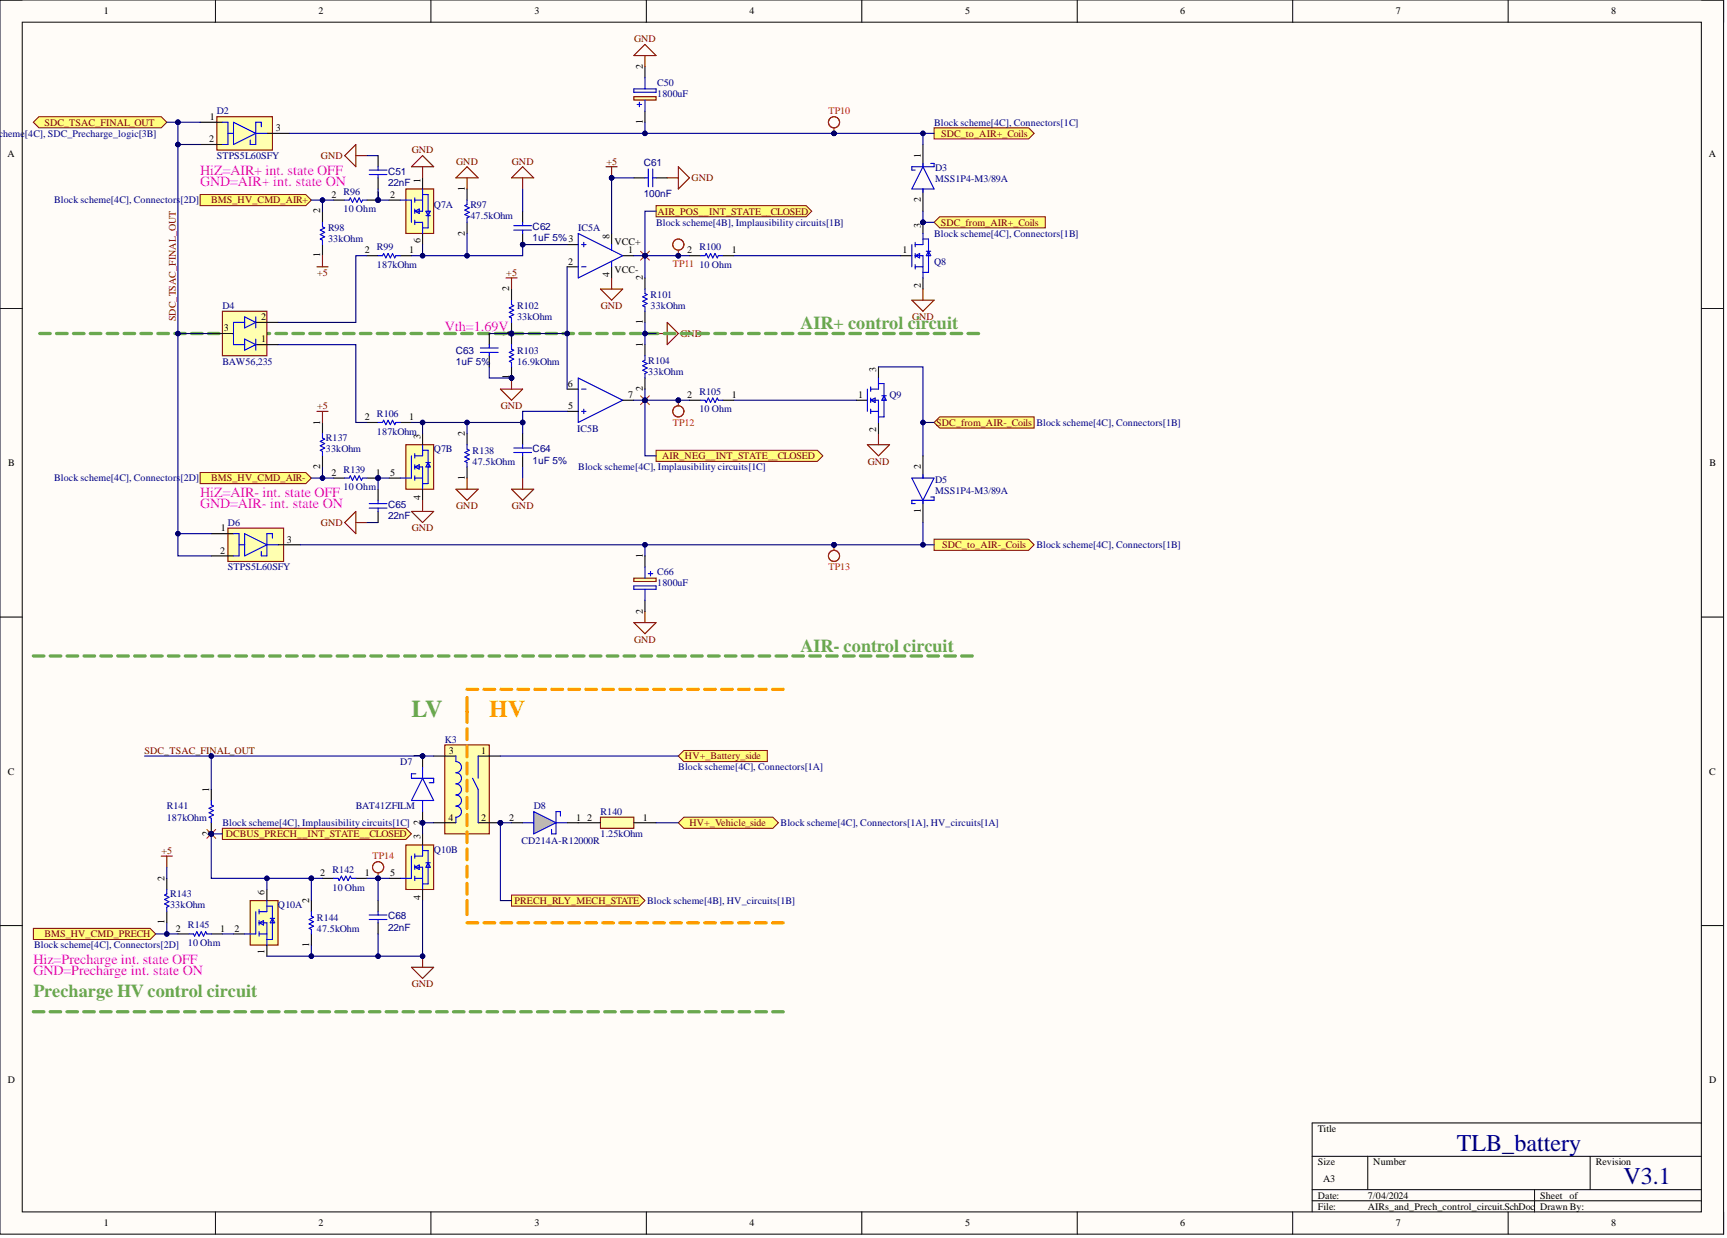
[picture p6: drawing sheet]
<svg xmlns="http://www.w3.org/2000/svg" width="393mm" height="282mm" viewBox="0 0 393 282" stroke-linecap="round" stroke-linejoin="round" font-family="sans-serif">
<defs><g id="words">
<text font-size="5.5" fill="#6aa84f" x="93.7" y="163.4">LV</text>
<text font-size="5.5" fill="#f90" x="111.4" y="163.4">HV</text>
<g font-size="5.5" fill="#000080">
<text x="331.8" y="262.1">TLB_battery</text>
<text x="369.8" y="269.7">V3.1</text>
</g>
<g font-size="4.1" fill="#6aa84f">
<text x="182.4" y="75">AIR+ control circuit</text>
<text x="182.4" y="148.4">AIR- control circuit</text>
<text x="7.6" y="226.9">Precharge HV control circuit</text>
</g>
<g font-size="3.2" fill="#f0f">
<text x="45.6" y="39.8">HiZ=AIR+ int. state OFF</text>
<text x="45.6" y="42.4">GND=AIR+ int. state ON</text>
<text x="101.3" y="75.3">Vth=1.69V</text>
<text x="45.6" y="113.2">HiZ=AIR- int. state OFF</text>
<text x="45.6" y="115.8">GND=AIR- int. state ON</text>
<text x="7.6" y="219.6">Hiz=Precharge int. state OFF</text>
<text x="7.6" y="222.1">GND=Precharge int. state ON</text>
</g>
<g font-size="2.3">
<text x="23.6" y="3.3">1</text>
<text x="72.5" y="3.3">2</text>
<text x="121.7" y="3.3">3</text>
<text x="170.7" y="3.3">4</text>
<text x="219.8" y="3.3">5</text>
<text x="268.8" y="3.3">6</text>
<text x="317.9" y="3.3">7</text>
<text x="367" y="3.3">8</text>
<text x="146.4" y="15.7" transform="rotate(-90 146.4 15.7)">2</text>
<text x="47.8" y="27.3">1</text>
<text x="62.8" y="29.9">3</text>
<text x="146.4" y="28.2" transform="rotate(-90 146.4 28.2)">1</text>
<text x="1.7" y="35.9">A</text>
<text x="47.6" y="32.4">2</text>
<text x="209.7" y="35.9" transform="rotate(-90 209.7 35.9)">1</text>
<text x="389.2" y="35.9">A</text>
<text x="95.7" y="41.8" transform="rotate(-90 95.7 41.8)">1</text>
<text x="75.5" y="45.1">2</text>
<text x="85.6" y="45.1">1</text>
<text x="88.9" y="45.1">2</text>
<text x="105.9" y="43.5" transform="rotate(-90 105.9 43.5)">1</text>
<text x="209.7" y="46.1" transform="rotate(-90 209.7 46.1)">2</text>
<text x="72.9" y="48.6" transform="rotate(-90 72.9 48.6)">2</text>
<text x="105.9" y="53.7" transform="rotate(-90 105.9 53.7)">2</text>
<text x="209.7" y="51.9" transform="rotate(-90 209.7 51.9)">3</text>
<text x="72.9" y="58.6" transform="rotate(-90 72.9 58.6)">1</text>
<text x="83.1" y="57.7">2</text>
<text x="93.2" y="57.7">1</text>
<text x="95.7" y="55.4" transform="rotate(-90 95.7 55.4)">6</text>
<text x="138.8" y="54.4" transform="rotate(-90 138.8 54.4)">8</text>
<text x="140" y="55.7">VCC+</text>
<text x="143.1" y="57.7">1</text>
<text x="156.5" y="57.7">2</text>
<text x="166.7" y="57.7">1</text>
<text x="205.6" y="57.7">1</text>
<text x="129.4" y="60.2">2</text>
<text x="138.8" y="63.1" transform="rotate(-90 138.8 63.1)">4</text>
<text x="140" y="62.3">VCC-</text>
<text x="146.4" y="63.8" transform="rotate(-90 146.4 63.8)">2</text>
<text x="209.7" y="65.6" transform="rotate(-90 209.7 65.6)">2</text>
<text x="116" y="66.3" transform="rotate(-90 116 66.3)">2</text>
<text x="51" y="75.4">3</text>
<text x="59.5" y="78">1</text>
<text x="59.5" y="72.9">2</text>
<text x="116" y="76.4" transform="rotate(-90 116 76.4)">2</text>
<text x="116" y="76.3" transform="rotate(-90 116 76.3)">1</text>
<text x="146.4" y="73.7" transform="rotate(-90 146.4 73.7)">1</text>
<text x="146.4" y="79" transform="rotate(-90 146.4 79)">1</text>
<text x="116" y="86.4" transform="rotate(-90 116 86.4)">1</text>
<text x="129.3" y="88.1">6</text>
<text x="146.4" y="89.1" transform="rotate(-90 146.4 89.1)">2</text>
<text x="199.6" y="84.8" transform="rotate(-90 199.6 84.8)">3</text>
<text x="83.1" y="95.7">2</text>
<text x="93.2" y="95.7">1</text>
<text x="129.4" y="93.2">5</text>
<text x="143.1" y="90.6">7</text>
<text x="156.5" y="90.6">2</text>
<text x="166.7" y="90.6">1</text>
<text x="195.4" y="90.6">1</text>
<text x="72.9" y="96.7" transform="rotate(-90 72.9 96.7)">1</text>
<text x="95.7" y="100" transform="rotate(-90 95.7 100)">3</text>
<text x="105.9" y="99.2" transform="rotate(-90 105.9 99.2)">2</text>
<text x="199.6" y="98.5" transform="rotate(-90 199.6 98.5)">2</text>
<text x="1.9" y="106.1">B</text>
<text x="72.9" y="106.8" transform="rotate(-90 72.9 106.8)">2</text>
<text x="209.7" y="106.8" transform="rotate(-90 209.7 106.8)">2</text>
<text x="389.4" y="106.1">B</text>
<text x="75.5" y="108.3">2</text>
<text x="85.6" y="108.3">1</text>
<text x="88.9" y="108.3">5</text>
<text x="95.7" y="113.7" transform="rotate(-90 95.7 113.7)">4</text>
<text x="105.9" y="109.2" transform="rotate(-90 105.9 109.2)">1</text>
<text x="209.7" y="116.8" transform="rotate(-90 209.7 116.8)">1</text>
<text x="50.3" y="121">1</text>
<text x="65.3" y="123.5">3</text>
<text x="50.1" y="126.1">2</text>
<text x="146.4" y="127.1" transform="rotate(-90 146.4 127.1)">1</text>
<text x="146.4" y="139.7" transform="rotate(-90 146.4 139.7)">2</text>
<text x="95.7" y="172.6" transform="rotate(-90 95.7 172.6)">1</text>
<text x="102.2" y="171.6">3</text>
<text x="109.6" y="171.6">1</text>
<text x="1.8" y="176.4">C</text>
<text x="389.3" y="176.4">C</text>
<text x="47.6" y="180.2" transform="rotate(-90 47.6 180.2)">1</text>
<text x="47.6" y="190.4" transform="rotate(-90 47.6 190.4)">2</text>
<text x="95.7" y="191.1" transform="rotate(-90 95.7 191.1)">3</text>
<text x="95.7" y="187.8" transform="rotate(-90 95.7 187.8)">2</text>
<text x="102.2" y="186.8">4</text>
<text x="109.6" y="186.8">2</text>
<text x="116" y="186.8">2</text>
<text x="131.2" y="186.8">1</text>
<text x="133.7" y="186.8">2</text>
<text x="146.4" y="186.8">1</text>
<text x="37.5" y="200.5" transform="rotate(-90 37.5 200.5)">2</text>
<text x="60.3" y="203.8" transform="rotate(-90 60.3 203.8)">6</text>
<text x="72.9" y="199.5">2</text>
<text x="83.1" y="199.5">1</text>
<text x="88.9" y="199.5">5</text>
<text x="70.4" y="205.6" transform="rotate(-90 70.4 205.6)">2</text>
<text x="95.7" y="204.9" transform="rotate(-90 95.7 204.9)">4</text>
<text x="37.5" y="210.4" transform="rotate(-90 37.5 210.4)">1</text>
<text x="40" y="212.1">2</text>
<text x="50.1" y="212.1">1</text>
<text x="53.4" y="212.1">2</text>
<text x="70.4" y="215.5" transform="rotate(-90 70.4 215.5)">1</text>
<text x="60.3" y="217.3" transform="rotate(-90 60.3 217.3)">1</text>
<text x="1.8" y="246.6">D</text>
<text x="389.3" y="246.6">D</text>
<text x="300.1" y="257.7">Title</text>
<text x="300.1" y="265.3">Size</text>
<text x="301.4" y="269.1">A3</text>
<text x="312.8" y="265.3">Number</text>
<text x="363.4" y="265.3">Revision</text>
<text x="300.1" y="272.9">Date:</text>
<text x="300.1" y="275.4">File:</text>
<text x="311.5" y="272.9">7/04/2024</text>
<text x="311.5" y="275.4">AIRs_and_Prech_control_circuit.SchDoc</text>
<text x="350.8" y="272.9">Sheet of</text>
<text x="350.8" y="275.4">Drawn By:</text>
<text x="23.6" y="279.2">1</text>
<text x="72.5" y="279.2">2</text>
<text x="121.7" y="279.2">3</text>
<text x="170.7" y="279.2">4</text>
<text x="219.8" y="279.2">5</text>
<text x="268.8" y="279.2">6</text>
<text x="317.9" y="279.2">7</text>
<text x="367" y="279.2">8</text>
</g>
<g font-size="2.3" fill="#800000">
<text x="144.4" y="9.6">GND</text>
<text x="10.1" y="28.6">SDC_TSAC_FINAL_OUT</text>
<text x="93.8" y="34.9">GND</text>
<text x="214.4" y="31.1">SDC_to_AIR+_Coils</text>
<text x="73.1" y="36.2">GND</text>
<text x="103.9" y="37.5">GND</text>
<text x="116.6" y="37.5">GND</text>
<text x="138.1" y="37.5">+5</text>
<text x="157.5" y="41.3">GND</text>
<text x="48.1" y="46.3">BMS_HV_CMD_AIR+</text>
<text x="149.8" y="48.9">AIR_POS__INT_STATE__CLOSED</text>
<text x="214.3" y="51.4">SDC_from_AIR+_Coils</text>
<text x="72.3" y="62.8">+5</text>
<text x="115.3" y="62.8">+5</text>
<text x="136.9" y="70.4">GND</text>
<text x="40" y="73.2" transform="rotate(-90 40 73.2)">SDC_TSAC_FINAL_OUT</text>
<text x="155" y="76.7">GND</text>
<text x="207.8" y="72.9">GND</text>
<text x="72.3" y="93.2">+5</text>
<text x="114.1" y="93.2">GND</text>
<text x="213.3" y="96.9">SDC_from_AIR-_Coils</text>
<text x="150.8" y="104.5">AIR_NEG__INT_STATE__CLOSED</text>
<text x="197.6" y="105.8">GND</text>
<text x="48.1" y="109.6">BMS_HV_CMD_AIR-</text>
<text x="73.1" y="119.7">GND</text>
<text x="103.9" y="115.9">GND</text>
<text x="116.6" y="115.9">GND</text>
<text x="93.8" y="121">GND</text>
<text x="214.6" y="124.8">SDC_to_AIR-_Coils</text>
<text x="144.4" y="146.3">GND</text>
<text x="32.9" y="171.6">SDC_TSAC_FINAL_OUT</text>
<text x="156" y="172.9">HV+_Battery_side</text>
<text x="51.4" y="190.6">DCBUS_PRECH__INT_STATE__CLOSED</text>
<text x="157" y="188.1">HV+_Vehicle_side</text>
<text x="36.8" y="194.4">+5</text>
<text x="117.2" y="205.8">PRECH_RLY_MECH_STATE</text>
<text x="10.1" y="213.4">BMS_HV_CMD_PRECH</text>
<text x="93.8" y="224.8">GND</text>
</g>
<g font-size="2.3" fill="#000080">
<text x="149.7" y="19.5">C50</text>
<text x="149.7" y="22">1800uF</text>
<text x="49.4" y="26.1">D2</text>
<text x="212.7" y="28.6">Block scheme[4C], Connectors[1C]</text>
<text x="-.3" y="31.1">cheme[4C], SDC_Precharge_logic[3B]</text>
<text x="49.4" y="36.2">STPS5L60SFY</text>
<text x="88.4" y="39.7">C51</text>
<text x="146.6" y="37.7">C61</text>
<text x="213" y="39">D3</text>
<text x="213" y="41.5">MSS1P4-M3/89A</text>
<text x="12.3" y="46.3">Block scheme[4C], Connectors</text>
<text x="41.1" y="46.3">[2D]</text>
<text x="78.3" y="44.3">R96</text>
<text x="88.4" y="42.3">22nF</text>
<text x="98.8" y="47.3">Q7A</text>
<text x="107.1" y="47.3">R97</text>
<text x="146.6" y="44.8">100nF</text>
<text x="74.7" y="52.6">R98</text>
<text x="78.3" y="48.3">10 Ohm</text>
<text x="107.1" y="49.9">47.5kOhm</text>
<text x="121.3" y="52.4">C62</text>
<text x="131.7" y="52.6">IC5A</text>
<text x="149.4" y="51.4">Block scheme[4B], Implausibility circuits[1B]</text>
<text x="212.7" y="53.9">Block scheme[4C], Connectors[1B]</text>
<text x="74.7" y="55.2">33kOhm</text>
<text x="85.9" y="57">R99</text>
<text x="121.3" y="54.9">1uF 5%3</text>
<text x="159.3" y="57">R100</text>
<text x="85.9" y="61">187kOhm</text>
<text x="159.3" y="61">10 Ohm</text>
<text x="212.7" y="60.2">Q8</text>
<text x="50.7" y="70.4">D4</text>
<text x="117.8" y="70.4">R102</text>
<text x="148.2" y="67.8">R101</text>
<text x="148.2" y="70.4">33kOhm</text>
<text x="117.8" y="72.9">33kOhm</text>
<text x="50.7" y="83">BAW56,235</text>
<text x="103.8" y="80.5">C63</text>
<text x="103.8" y="83">1uF 5%</text>
<text x="117.8" y="80.5">R103</text>
<text x="117.8" y="83">16.9kOhm</text>
<text x="147.7" y="82.8">R104</text>
<text x="147.7" y="85.3">33kOhm</text>
<text x="159.3" y="89.9">R105</text>
<text x="85.9" y="94.9">R106</text>
<text x="159.3" y="93.9">10 Ohm</text>
<text x="202.6" y="90.6">Q9</text>
<text x="74.2" y="100.5">R137</text>
<text x="85.9" y="99">187kOhm</text>
<text x="131.4" y="98.5">IC5B</text>
<text x="236" y="96.9">Block scheme[4C], Connectors[1B]</text>
<text x="74.2" y="103">33kOhm</text>
<text x="78.3" y="107.6">R139</text>
<text x="98.8" y="103">Q7B</text>
<text x="107.6" y="103.3">R138</text>
<text x="107.6" y="105.8">47.5kOhm</text>
<text x="121.3" y="103">C64</text>
<text x="121.3" y="105.6">1uF 5%</text>
<text x="131.7" y="107.1">Block scheme[4C], Implausibility circuits[1C]</text>
<text x="12.3" y="109.6">Block scheme[4C], Connectors</text>
<text x="41.1" y="109.6">[2D]</text>
<text x="78.3" y="111.6">10 Ohm</text>
<text x="213" y="109.9">D5</text>
<text x="213" y="112.4">MSS1P4-M3/89A</text>
<text x="51.9" y="119.7">D6</text>
<text x="88.4" y="115.7">C65</text>
<text x="88.4" y="118.2">22nF</text>
<text x="236" y="124.8">Block scheme[4C], Connectors[1B]</text>
<text x="51.9" y="129.9">STPS5L60SFY</text>
<text x="149.7" y="130.9">C66</text>
<text x="149.7" y="133.4">1800uF</text>
<text x="101.3" y="169.1">K3</text>
<text x="91.2" y="174.2">D7</text>
<text x="154.5" y="175.4">Block scheme[4C], Connectors[1A]</text>
<text x="38" y="184.3">R141</text>
<text x="81" y="184.3">BAT41ZFILM</text>
<text x="121.6" y="184.3">D8</text>
<text x="136.8" y="185.6">R140</text>
<text x="38" y="186.8">187kOhm</text>
<text x="50.7" y="188.1">Block scheme[4C], Implausibility circuits[1C]</text>
<text x="136.8" y="190.6">1.25kOhm</text>
<text x="177.8" y="188.1">Block scheme[4C], Connectors[1A], HV_circuits[1A]</text>
<text x="98.8" y="194.2">Q10B</text>
<text x="118.8" y="192.1">CD214A-R12000R</text>
<text x="75.7" y="198.7">R142</text>
<text x="75.7" y="202.8">10 Ohm</text>
<text x="38.8" y="204.3">R143</text>
<text x="38.8" y="206.8">33kOhm</text>
<text x="63.3" y="206.8">Q10A</text>
<text x="72.2" y="209.6">R144</text>
<text x="88.4" y="209.4">C68</text>
<text x="147.4" y="205.8">Block scheme[4B], HV_circuits[1B]</text>
<text x="7.8" y="215.9">Block scheme[4C], Connectors[2D]</text>
<text x="42.8" y="211.4">R145</text>
<text x="42.8" y="215.4">10 Ohm</text>
<text x="72.2" y="212.1">47.5kOhm</text>
<text x="88.4" y="211.9">22nF</text>
</g>
<g font-size="2.3" fill="#f00">
<text x="188.7" y="26.1">TP10</text>
<text x="153.2" y="60.7">TP11</text>
<text x="153.2" y="96.9">TP12</text>
<text x="188.7" y="129.9">TP13</text>
<text x="84.8" y="195.7">TP14</text>
</g>
</g></defs>
<path d="M0 0h392.6v281h-392.6z" fill-rule="evenodd" fill="#fffcf8"/>
<path d="M0 0h392.6v281h-392.6z" fill="none" stroke="#000" stroke-width=".23"/>
<path d="M5.1 5.1h382.4v270.8h-382.4z" fill-rule="evenodd" fill="#fffcf8"/>
<g fill="none" stroke="#000" stroke-width=".23">
<path d="M0 0h5.1M49.1 0v5.1M98.1 0v5.1M147.2 0v5.1M196.3 0v5.1M245.4 0v5.1M294.4 0v5.1M343.5 0v5.1M387.5 0h5.1v5.1M5.1 5.1h382.4v270.8h-382.4zM0 70.2h5.1M387.5 70.2h5.1"/>
<path d="M0 140.5h5.1M387.5 140.5h5.1M0 210.7h5.1M387.5 210.7h5.1M387.5 255.7h-88.6v20.2M49.1 275.9v5.1M98.1 275.9v5.1M147.2 275.9v5.1M196.3 275.9v5.1M245.4 275.9v5.1M294.4 275.9v5.1M298.9 263.3h88.6"/>
<path d="M298.9 270.9h88.6M298.9 273.4h88.6M311.5 263.3v7.6M343.5 275.9v5.1M349.5 270.9v5M362.2 263.3v7.6M392.6 275.9v5.1"/>
</g>
<path d="M207.7 68.3h5l-2.5 2.6zM210.2 65.8v2.5M200.1 98.7v2.6M197.6 101.3h5l-2.5 2.5z" fill="none" stroke="#800000" stroke-width=".25"/>
<path d="M212.7 50.6l1.3-1.2h24.1v2.5h-24.1z" fill-rule="evenodd" fill="#ffff80"/>
<path d="M212.7 50.6l1.3-1.2h24.1v2.5h-24.1z" fill="none" stroke="#800000" stroke-width=".23"/>
<path d="M212.7 96.2l1.3-1.3h21.5v2.6h-21.5z" fill-rule="evenodd" fill="#ffff80"/>
<path d="M212.7 96.2l1.3-1.3h21.5v2.6h-21.5z" fill="none" stroke="#800000" stroke-width=".23"/>
<path d="M129.2 55.7h2.5M139.3 53.2v2.5M141.8 58.2h2.6M129.2 60.7h2.5M139.3 60.7v2.6M129.2 88.6h2.5M129.2 93.7h2.5M141.8 91.1h2.6" fill="none" stroke="#000" stroke-width=".25"/>
<path d="M131.7 53.2l10.1 5-10.1 5.1zM132.5 55.7h1M133 55.2v1M139.3 55.7v1.3M139.3 59.5v1.2M132.5 60.7h1M131.7 86.1l10.1 5-10.1 5.1zM132.5 93.7h1M132.5 88.6h1M133 93.2v1" fill="none" stroke="#00f" stroke-width=".25"/>
<path d="M49.4 26.6h12.7v7.6h-12.7z" fill-rule="evenodd" fill="#ffffb0"/>
<path d="M49.4 26.6h12.7v7.6h-12.7z" fill="none" stroke="#800000" stroke-width=".25"/>
<path d="M45.6 27.8h5.1M45.6 32.9h5.1M60.8 30.4h5.1" fill="none" stroke="#000" stroke-width=".25"/>
<path d="M50.7 27.8h1.2v5.1h-1.2M51.9 30.4h1.3M53.2 27.8l5.1 2.6-5.1 2.5zM58.3 30.4h2.5M59.5 28.9v-1.1h-1.2v5.1h-1.3v-1" fill="none" stroke="#00f" stroke-width=".25"/>
<path d="M51.9 120.2h12.7v7.6h-12.7z" fill-rule="evenodd" fill="#ffffb0"/>
<path d="M51.9 120.2h12.7v7.6h-12.7z" fill="none" stroke="#800000" stroke-width=".25"/>
<path d="M83.6 58.2h2.5M91.2 58.2h2.5M106.4 98.7v2.6M106.4 106.3v2.5M48.1 121.5h5.1M48.1 126.6h5.1M63.3 124h5.1" fill="none" stroke="#000" stroke-width=".25"/>
<path d="M86.1 58.2h1l.3-.5 .5 1 .5-1 .5 1 .5-1 .5 1 .3-.5h1M106.4 101.3v1l.5 .2-1 .5 1 .5-1 .5 1 .5-1 .6 .5 .2v1M53.2 121.5h1.3v5.1h-1.3M54.5 124h1.2M55.7 121.5l5.1 2.5-5.1 2.6zM60.8 124h2.5M62.1 122.5v-1h-1.3v5.1h-1.3v-1" fill="none" stroke="#00f" stroke-width=".25"/>
<circle cx="116.5" cy="75.9" r=".51" fill="#000080"/>
<circle cx="116.5" cy="75.9" r=".51" fill="none" stroke="#000080" stroke-width=".23"/>
<path d="M116.5 65.8v2.5M116.5 73.4v2.5" fill="none" stroke="#000" stroke-width=".25"/>
<circle cx="116.5" cy="75.9" r=".51" fill="#000080"/>
<circle cx="116.5" cy="75.9" r=".51" fill="none" stroke="#000080" stroke-width=".23"/>
<path d="M116.5 68.3v1.1l.5 .2-1 .5 1 .5-1 .5 1 .5-1 .5 .5 .3v1" fill="none" stroke="#00f" stroke-width=".25"/>
<circle cx="116.5" cy="75.9" r=".51" fill="#000080"/>
<circle cx="116.5" cy="75.9" r=".51" fill="none" stroke="#000080" stroke-width=".23"/>
<circle cx="116.5" cy="86.1" r=".51" fill="#000080"/>
<circle cx="116.5" cy="86.1" r=".51" fill="none" stroke="#000080" stroke-width=".23"/>
<path d="M116.5 75.9v2.6" fill="none" stroke="#000" stroke-width=".25"/>
<circle cx="116.5" cy="75.9" r=".51" fill="#000080"/>
<circle cx="116.5" cy="75.9" r=".51" fill="none" stroke="#000080" stroke-width=".23"/>
<path d="M116.5 83.5v2.6" fill="none" stroke="#000" stroke-width=".25"/>
<circle cx="116.5" cy="86.1" r=".51" fill="#000080"/>
<circle cx="116.5" cy="86.1" r=".51" fill="none" stroke="#000080" stroke-width=".23"/>
<path d="M116.5 78.5v1l.5 .2-1 .5 1 .5-1 .6 1 .5-1 .5 .5 .2v1" fill="none" stroke="#00f" stroke-width=".25"/>
<path d="M92.4 43h6.4v10.2h-6.4z" fill-rule="evenodd" fill="#ffffb0"/>
<path d="M92.4 43h6.4v10.2h-6.4z" fill="none" stroke="#800000" stroke-width=".25"/>
<path d="M88.6 45.6h2.6M96.2 40.5v2.5M96.2 53.2v2.5" fill="none" stroke="#000" stroke-width=".25"/>
<path d="M91.2 45.6h2.5v5M94.5 50.6h1.7v2.6M94.5 45.6h1.7M94.5 45.1v1M94.5 47.6v1M94.5 50.1v1M94.5 48.1l1-.5v1zM96.2 43v5.1h-1.7M96.2 44.3h1.3v7.6h-1.3M97 48.1h1l-.5 1zM97 49.1h1" fill="none" stroke="#00f" stroke-width=".25"/>
<path d="M92.4 101.3h6.4v10.1h-6.4z" fill-rule="evenodd" fill="#ffffb0"/>
<path d="M93.7 38l2.5-2.6 2.6 2.6zM96.2 38v2.5M103.8 40.5l2.6-2.5 2.5 2.5zM106.4 40.5v2.5M92.4 101.3h6.4v10.1h-6.4zM93.7 116.4h5.1l-2.6 2.6zM96.2 113.9v2.5M103.8 111.4h5.1l-2.5 2.5zM106.4 108.8v2.6" fill="none" stroke="#800000" stroke-width=".25"/>
<g fill="none" stroke="#00f" stroke-width=".25">
<path d="M106.4 45.6v1l-.5 .2 1 .5-1 .5 1 .5-1 .6 1 .5-.5 .2v1M86.1 96.2h1l.3-.5 .5 1 .5-1 .5 1 .5-1 .5 1 .3-.5h1M93.7 103.8v5h-2.5M94.5 106.3h1.7v5.1M94.5 108.8h1.7M94.5 103.3v1M94.5 105.8v1M94.5 108.3v1.1M94.5 106.3l1-.5v1zM96.2 101.3v2.5h-1.7M96.2 102.5h1.3v7.6h-1.3M97 105.3h1"/>
<path d="M97.5 105.3l.5 1h-1z"/>
</g>
<path d="M106.4 43v2.6M106.4 50.6v2.6M83.6 96.2h2.5M91.2 96.2h2.5M96.2 98.7v2.6M88.6 108.8h2.6M96.2 111.4v2.5" fill="none" stroke="#000" stroke-width=".25"/>
<circle cx="119" cy="55.7" r=".51" fill="#000080"/>
<circle cx="119" cy="55.7" r=".51" fill="none" stroke="#000080" stroke-width=".23"/>
<path d="M119 53.2v2.5" fill="none" stroke="#000" stroke-width=".25"/>
<circle cx="119" cy="55.7" r=".51" fill="#000080"/>
<circle cx="119" cy="55.7" r=".51" fill="none" stroke="#000080" stroke-width=".23"/>
<path d="M119 48.1v2.5M119 98.7v2.6M119 103.8v2.5" fill="none" stroke="#000" stroke-width=".25"/>
<path d="M117 51.4h4.1M117 52.4h4.1M119 50.6v.8M119 52.4v.8M117 103h4.1M117 102h4.1M119 101.3v.7M119 103v.8" fill="none" stroke="#00f" stroke-width=".25"/>
<path d="M138 38h2.6M139.3 38v2.5M116.5 40.5l2.5-2.5 2.6 2.5zM119 40.5v2.5M136.8 65.8h5l-2.5 2.5zM139.3 63.3v2.5M116.5 111.4h5.1l-2.6 2.5zM119 108.8v2.6" fill="none" stroke="#800000" stroke-width=".25"/>
<circle cx="139.3" cy="40.5" r=".51" fill="#000080"/>
<circle cx="139.3" cy="40.5" r=".51" fill="none" stroke="#000080" stroke-width=".23"/>
<path d="M144.4 40.5h2.5M149.4 40.5h2.6" fill="none" stroke="#000" stroke-width=".25"/>
<path d="M147.7 38.5v4M148.7 38.5v4M146.9 40.5h.8M148.7 40.5h.7" fill="none" stroke="#00f" stroke-width=".25"/>
<path d="M154.5 38l2.5 2.5-2.5 2.5zM152 40.5h2.5M114 88.6h5l-2.5 2.5zM116.5 86.1v2.5" fill="none" stroke="#800000" stroke-width=".25"/>
<circle cx="116.5" cy="86.1" r=".51" fill="#000080"/>
<circle cx="116.5" cy="86.1" r=".51" fill="none" stroke="#000080" stroke-width=".23"/>
<path d="M115.2 63.3h2.6M116.5 63.3v2.5" fill="none" stroke="#800000" stroke-width=".25"/>
<path d="M73.4 48.1v2.5M73.4 55.7v2.5M73.4 96.2v2.5M73.4 103.8v2.5" fill="none" stroke="#000" stroke-width=".25"/>
<path d="M73.4 50.6v1l.6 .3-1.1 .5 1.1 .5-1.1 .5 1.1 .5-1.1 .5 .5 .3v1M73.4 98.7v1l.6 .3-1.1 .5 1.1 .5-1.1 .5 1.1 .5-1.1 .5 .5 .3v1" fill="none" stroke="#00f" stroke-width=".25"/>
<circle cx="86.1" cy="45.6" r=".51" fill="#000080"/>
<circle cx="86.1" cy="45.6" r=".51" fill="none" stroke="#000080" stroke-width=".23"/>
<path d="M76 45.6h2.5M83.6 45.6h2.5" fill="none" stroke="#000" stroke-width=".25"/>
<circle cx="86.1" cy="45.6" r=".51" fill="#000080"/>
<circle cx="86.1" cy="45.6" r=".51" fill="none" stroke="#000080" stroke-width=".23"/>
<path d="M78.5 45.6h1l.3-.5 .5 1 .5-1 .5 1 .5-1 .5 1 .3-.5h1" fill="none" stroke="#00f" stroke-width=".25"/>
<circle cx="86.1" cy="108.8" r=".51" fill="#000080"/>
<circle cx="86.1" cy="108.8" r=".51" fill="none" stroke="#000080" stroke-width=".23"/>
<path d="M76 108.8h2.5M83.6 108.8h2.5" fill="none" stroke="#000" stroke-width=".25"/>
<circle cx="86.1" cy="108.8" r=".51" fill="#000080"/>
<circle cx="86.1" cy="108.8" r=".51" fill="none" stroke="#000080" stroke-width=".23"/>
<path d="M159.6 58.2h1l.2-.5 .5 1 .5-1 .5 1 .6-1 .5 1 .2-.5h1M146.9 65.8v1l.5 .3-1 .5 1 .5-1 .5 1 .5-1 .5 .5 .3v1M146.9 81v1l-.5 .3 1 .5-1 .5 1 .5-1 .5 1 .5-.5 .3v1M159.6 91.1h1l.2 .5 .5-1 .5 1 .5-1 .6 1 .5-1 .2 .5h1M78.5 108.8h1l.3-.5 .5 1.1 .5-1.1 .5 1.1 .5-1.1 .5 1.1 .3-.6h1" fill="none" stroke="#00f" stroke-width=".25"/>
<path d="M157 58.2h2.6M164.6 58.2h2.6M146.9 63.3v2.5M146.9 70.9v2.5M146.9 78.5v2.5M146.9 86.1v2.5M157 91.1h2.6M164.6 91.1h2.6" fill="none" stroke="#000" stroke-width=".25"/>
<path d="M149.4 75.9h2.6M152 73.4l2.5 2.5-2.5 2.6z" fill="none" stroke="#800000" stroke-width=".25"/>
<path d="M144.4 22h5v.8h-5z" fill-rule="evenodd" fill="#ffffb0"/>
<path d="M144.4 12.6l2.5-2.5 2.5 2.5zM146.9 12.6v2.6M144.4 22h5v.8h-5zM146.9 139.2v2.6M144.4 141.8h5l-2.5 2.5z" fill="none" stroke="#800000" stroke-width=".25"/>
<path d="M146.9 15.2v2.5M146.9 25.3v2.5" fill="none" stroke="#000" stroke-width=".25"/>
<path d="M146.9 17.7v2.5M144.4 20.2h5v.8h-5zM145.1 23.8h1M145.6 23.3v1M146.9 22.8v2.5" fill="none" stroke="#00f" stroke-width=".25"/>
<path d="M212.7 29.1h21.6l1.2 1.3-1.2 1.2h-21.6z" fill-rule="evenodd" fill="#ffff80"/>
<path d="M212.7 29.1h21.6l1.2 1.3-1.2 1.2h-21.6z" fill="none" stroke="#800000" stroke-width=".23"/>
<path d="M212.7 122.8h21.6l1.2 1.2-1.2 1.3h-21.6z" fill-rule="evenodd" fill="#ffff80"/>
<path d="M212.7 122.8h21.6l1.2 1.2-1.2 1.3h-21.6z" fill="none" stroke="#800000" stroke-width=".23"/>
<g fill="none" stroke="#6aa84f" stroke-width=".76">
<path d="M9 75.9h2.4M12.9 75.9h2.4M16.7 75.9h2.4M20.6 75.9h2.4M24.4 75.9h2.4M28.3 75.9h2.4M32.1 75.9h2.4M36 75.9h2.4M39.8 75.9h2.4M43.6 75.9h2.4M47.5 75.9h2.4M51.3 75.9h2.4"/>
<path d="M55.2 75.9h2.4M59 75.9h2.4M62.9 75.9h2.4M66.7 75.9h2.4M70.6 75.9h2.4M74.4 75.9h2.4M78.2 75.9h2.4M82.1 75.9h2.4M85.9 75.9h2.4M89.8 75.9h2.4M93.6 75.9h2.4M97.5 75.9h2.4"/>
<path d="M101.3 75.9h2.4M105.1 75.9h2.5M109 75.9h2.4M112.8 75.9h2.4M116.7 75.9h2.4M120.5 75.9h2.4M124.4 75.9h2.4M128.2 75.9h2.4M132.1 75.9h2.4M135.9 75.9h2.4M139.7 75.9h2.4M143.6 75.9h2.4"/>
<path d="M147.4 75.9h2.4M151.3 75.9h2.4M155.1 75.9h2.4M159 75.9h2.4M162.8 75.9h2.4M166.7 75.9h2.4M170.5 75.9h2.4M174.3 75.9h2.5M178.2 75.9h2.4M182 75.9h2.4M185.9 75.9h2.4M189.7 75.9h2.4"/>
<path d="M193.6 75.9h2.4M197.4 75.9h2.4M201.3 75.9h2.4M205.1 75.9h2.4M208.9 75.9h2.5M212.8 75.9h2.4M216.6 75.9h2.4M220.5 75.9h2.4M7.6 149.4h2.4M11.4 149.4h2.4M15.3 149.4h2.4M19.1 149.4h2.4"/>
<path d="M23 149.4h2.4M26.8 149.4h2.4M30.7 149.4h2.4M34.5 149.4h2.4M38.4 149.4h2.4M42.2 149.4h2.4M46 149.4h2.4M49.9 149.4h2.4M53.7 149.4h2.4M57.6 149.4h2.4M61.4 149.4h2.4M65.3 149.4h2.4"/>
<path d="M69.1 149.4h2.4M73 149.4h2.4M76.8 149.4h2.4M80.6 149.4h2.4M84.5 149.4h2.4M88.3 149.4h2.4M92.2 149.4h2.4M96 149.4h2.4M99.9 149.4h2.4M103.7 149.4h2.4M107.6 149.4h2.4M111.4 149.4h2.4"/>
<path d="M115.2 149.4h2.4M119.1 149.4h2.4M122.9 149.4h2.4M126.8 149.4h2.4M130.6 149.4h2.4M134.5 149.4h2.4M138.3 149.4h2.4M142.1 149.4h2.5M146 149.4h2.4M149.8 149.4h2.4M153.7 149.4h2.4M157.5 149.4h2.4"/>
<path d="M161.4 149.4h2.4M165.2 149.4h2.4M169.1 149.4h2.4M172.9 149.4h2.4M176.8 149.4h2.4M180.6 149.4h2.4M184.4 149.4h2.4M188.3 149.4h2.4M192.1 149.4h2.4M196 149.4h2.4M199.8 149.4h2.4M203.7 149.4h2.4"/>
<path d="M207.5 149.4h2.4M211.4 149.4h2.4M215.2 149.4h2.4M219 149.4h2.4"/>
</g>
<path d="M210.2 32.9v5.1M210.2 43v5.1M210.2 103.8v5M210.2 113.9v5.1" fill="none" stroke="#000" stroke-width=".25"/>
<path d="M210.2 38l2.5 5h-5zM210.2 37.2v.8M212 37.2h.7v.8h-5v.7h.7M210.2 43v.8M207.7 108.8h5l-2.5 5.1zM210.2 108.1v.7M210.2 113.9v.8M212 113.2h.7v.7h-5v.8h.7" fill="none" stroke="#00f" stroke-width=".25"/>
<path d="M73.4 58.2v2.5M72.2 60.7h2.5M72.2 93.7h2.5M73.4 93.7v2.5" fill="none" stroke="#800000" stroke-width=".25"/>
<path d="M149.4 46.8h34.2l1.3 1.3-1.3 1.3h-34.2z" fill-rule="evenodd" fill="#ffff80"/>
<path d="M149.4 46.8h34.2l1.3 1.3-1.3 1.3h-34.2z" fill="none" stroke="#800000" stroke-width=".23"/>
<path d="M149.4 102.5h36.8l1.2 1.3-1.2 1.3h-36.8z" fill-rule="evenodd" fill="#ffff80"/>
<path d="M149.4 102.5h36.8l1.2 1.3-1.2 1.3h-36.8z" fill="none" stroke="#800000" stroke-width=".23"/>
<circle cx="210.2" cy="50.6" r=".51" fill="#000080"/>
<circle cx="210.2" cy="50.6" r=".51" fill="none" stroke="#000080" stroke-width=".23"/>
<path d="M205.2 58.2h2.5M210.2 50.6v2.6M210.2 63.3v2.5" fill="none" stroke="#000" stroke-width=".25"/>
<circle cx="210.2" cy="50.6" r=".51" fill="#000080"/>
<circle cx="210.2" cy="50.6" r=".51" fill="none" stroke="#000080" stroke-width=".23"/>
<g fill="none" stroke="#00f" stroke-width=".25">
<path d="M84.1 38.7h4M84.1 39.7h4M86.1 38v.7M86.1 39.7v.8M207.7 55.7v5M208.4 58.2h1.8v5.1M208.4 55.2v1M208.4 57.7v1M208.4 58.2l1.1-.5v1zM210.2 53.2v2.5h-1.8M210.2 54.4h1.3v7.6h-1.3M211 57.2h1"/>
<path d="M211.5 57.2l.5 1h-1zM208.4 60.7h1.8M208.4 60.2v1.1M197.6 88.6v5.1M198.3 91.1h1.8v5.1M198.3 93.7h1.8M198.3 88.1v1M198.3 90.6v1M198.3 93.2v1M198.3 91.1l1-.5v1zM200.1 86.1v2.5h-1.8M200.1 87.3h1.3v7.6h-1.3"/>
<path d="M200.8 90.1h1.1M201.4 90.1l.5 1h-1.1zM84.1 115.7h4M84.1 114.7h4M86.1 113.9v.8M86.1 115.7v.7"/>
</g>
<path d="M86.1 35.4v2.6M86.1 40.5v2.5M195 91.1h2.6M200.1 83.5v2.6M200.1 96.2v2.5M86.1 111.4v2.5M86.1 116.4v2.6" fill="none" stroke="#000" stroke-width=".25"/>
<path d="M78.5 35.4l2.5-2.5v5.1zM81 35.4h2.6M78.5 119l2.5-2.6v5.1zM81 119h2.6" fill="none" stroke="#800000" stroke-width=".25"/>
<circle cx="190" cy="30.4" r=".51" fill="#000080"/>
<circle cx="190" cy="30.4" r=".51" fill="none" stroke="#000080" stroke-width=".23"/>
<path d="M190 29.1v1.3" fill="none" stroke="#f00" stroke-width=".25"/>
<circle cx="190" cy="30.4" r=".51" fill="#000080"/>
<circle cx="190" cy="30.4" r=".51" fill="none" stroke="#000080" stroke-width=".23"/>
<circle cx="190" cy="27.8" r="1.27" fill="none" stroke="#f00" stroke-width=".25"/>
<circle cx="154.5" cy="58.2" r=".51" fill="#000080"/>
<circle cx="154.5" cy="58.2" r=".51" fill="none" stroke="#000080" stroke-width=".23"/>
<path d="M154.5 57v1.2" fill="none" stroke="#f00" stroke-width=".25"/>
<circle cx="154.5" cy="58.2" r=".51" fill="#000080"/>
<circle cx="154.5" cy="58.2" r=".51" fill="none" stroke="#000080" stroke-width=".23"/>
<circle cx="154.5" cy="55.7" r="1.27" fill="none" stroke="#f00" stroke-width=".25"/>
<circle cx="154.5" cy="91.1" r=".51" fill="#000080"/>
<circle cx="154.5" cy="91.1" r=".51" fill="none" stroke="#000080" stroke-width=".23"/>
<path d="M154.5 91.1v1.3" fill="none" stroke="#f00" stroke-width=".25"/>
<circle cx="154.5" cy="91.1" r=".51" fill="#000080"/>
<circle cx="154.5" cy="91.1" r=".51" fill="none" stroke="#000080" stroke-width=".23"/>
<circle cx="154.5" cy="93.7" r="1.27" fill="none" stroke="#f00" stroke-width=".25"/>
<path d="M45.6 44.3h24l1.3 1.3-1.3 1.2h-24z" fill-rule="evenodd" fill="#ffff80"/>
<path d="M45.6 44.3h24l1.3 1.3-1.3 1.2h-24z" fill="none" stroke="#800000" stroke-width=".23"/>
<path d="M45.6 107.6h24l1.3 1.2-1.3 1.3h-24z" fill-rule="evenodd" fill="#ffff80"/>
<path d="M45.6 107.6h24l1.3 1.2-1.3 1.3h-24z" fill="none" stroke="#800000" stroke-width=".23"/>
<path d="M144.4 131.6h5v.8h-5z" fill-rule="evenodd" fill="#ffffb0"/>
<path d="M144.4 131.6h5v.8h-5z" fill="none" stroke="#800000" stroke-width=".25"/>
<path d="M146.9 126.6v2.5M146.9 136.7v2.5" fill="none" stroke="#000" stroke-width=".25"/>
<path d="M144.4 133.4h5v.8h-5zM146.9 129.1v2.5M146.9 134.2v2.5M147.7 130.6h1M148.2 130.1v1" fill="none" stroke="#00f" stroke-width=".25"/>
<circle cx="190" cy="124" r=".51" fill="#000080"/>
<circle cx="190" cy="124" r=".51" fill="none" stroke="#000080" stroke-width=".23"/>
<path d="M190 124v1.3" fill="none" stroke="#f00" stroke-width=".25"/>
<circle cx="190" cy="124" r=".51" fill="#000080"/>
<circle cx="190" cy="124" r=".51" fill="none" stroke="#000080" stroke-width=".23"/>
<circle cx="190" cy="126.6" r="1.27" fill="none" stroke="#f00" stroke-width=".25"/>
<path d="M111.4 75.9v2.6M111.4 81v2.5" fill="none" stroke="#000" stroke-width=".25"/>
<path d="M109.4 79.2h4.1M111.4 78.5v.7M109.4 80.2h4.1M111.4 80.2v.8" fill="none" stroke="#00f" stroke-width=".25"/>
<path d="M50.7 70.9h10.1v10.1h-10.1z" fill-rule="evenodd" fill="#ffffb0"/>
<path d="M50.7 70.9h10.1v10.1h-10.1z" fill="none" stroke="#800000" stroke-width=".25"/>
<path d="M48.1 75.9h5.1M58.3 78.5h5M58.3 73.4h5" fill="none" stroke="#000" stroke-width=".25"/>
<path d="M55.7 72.1l2.6 1.3-2.6 1.3zM55.7 77.2l2.6 1.3-2.6 1.2zM55.7 73.4h-2.5v5.1h2.5M58.3 72.1v2.6M58.3 77.2v2.5" fill="none" stroke="#00f" stroke-width=".25"/>
<path d="M7.6 27.8l1.3-1.2h27.8l1.3 1.2-1.3 1.3h-27.8z" fill-rule="evenodd" fill="#ffff80"/>
<path d="M7.6 27.8l1.3-1.2h27.8l1.3 1.2-1.3 1.3h-27.8z" fill="none" stroke="#800000" stroke-width=".23"/>
<circle cx="114" cy="187.3" r=".51" fill="#000080"/>
<circle cx="114" cy="187.3" r=".51" fill="none" stroke="#000080" stroke-width=".23"/>
<path d="M101.3 169.6h10.1v20.3h-10.1z" fill-rule="evenodd" fill="#ffffb0"/>
<path d="M101.3 169.6h10.1v20.3h-10.1z" fill="none" stroke="#800000" stroke-width=".25"/>
<path d="M108.9 172.1h5.1M108.9 187.3h5.1" fill="none" stroke="#000" stroke-width=".25"/>
<circle cx="114" cy="187.3" r=".51" fill="#000080"/>
<circle cx="114" cy="187.3" r=".51" fill="none" stroke="#000080" stroke-width=".23"/>
<path d="M98.8 172.1h5M98.8 187.3h5" fill="none" stroke="#000" stroke-width=".25"/>
<path d="M103.8 172.1v1.3a1.27 1.27 0 0 1 1.3 1.3 1.27 1.27 0 0 1-1.3 1.2 1.27 1.27 0 0 1 1.3 1.3 1.27 1.27 0 0 1-1.3 1.3 1.27 1.27 0 0 1 1.3 1.2 1.27 1.27 0 0 1-1.3 1.3 1.27 1.27 0 0 1 1.3 1.3 1.27 1.27 0 0 1-1.3 1.2 1.27 1.27 0 0 1 1.3 1.3 1.27 1.27 0 0 1-1.3 1.3v1.2M107.6 177.2l1.3 2.5v7.6M108.9 172.1v5.1" fill="none" stroke="#00f" stroke-width=".25"/>
<circle cx="96.2" cy="172.1" r=".51" fill="#000080"/>
<circle cx="96.2" cy="172.1" r=".51" fill="none" stroke="#000080" stroke-width=".23"/>
<circle cx="96.2" cy="187.3" r=".51" fill="#000080"/>
<circle cx="96.2" cy="187.3" r=".51" fill="none" stroke="#000080" stroke-width=".23"/>
<path d="M96.2 172.1v2.6" fill="none" stroke="#000" stroke-width=".25"/>
<circle cx="96.2" cy="172.1" r=".51" fill="#000080"/>
<circle cx="96.2" cy="172.1" r=".51" fill="none" stroke="#000080" stroke-width=".23"/>
<path d="M96.2 184.8v2.5" fill="none" stroke="#000" stroke-width=".25"/>
<circle cx="96.2" cy="187.3" r=".51" fill="#000080"/>
<circle cx="96.2" cy="187.3" r=".51" fill="none" stroke="#000080" stroke-width=".23"/>
<path d="M94.7 176.2h-1v1h5.1v1h-1M96.2 177.2l2.6 5.1h-5.1zM96.2 174.7v2.5M96.2 182.3v2.5" fill="none" stroke="#00f" stroke-width=".25"/>
<path d="M57 205h6.3v10.2h-6.3z" fill-rule="evenodd" fill="#ffffb0"/>
<path d="M57 205h6.3v10.2h-6.3z" fill="none" stroke="#800000" stroke-width=".25"/>
<path d="M53.2 212.6h2.5M60.8 202.5v2.5M60.8 215.2v2.5" fill="none" stroke="#000" stroke-width=".25"/>
<path d="M58.3 207.6v5h-2.6M59 210.1h1.8v5.1M59 212.6h1.8M59 207.1v1M59 209.6v1M59 212.1v1M59 210.1l1-.5v1zM60.8 205v2.6h-1.8M60.8 206.3h1.3v7.6h-1.3M61.5 209.1h1.1M62.1 209.1l.5 1h-1.1z" fill="none" stroke="#00f" stroke-width=".25"/>
<path d="M92.4 192.4h6.4v10.1h-6.4z" fill-rule="evenodd" fill="#ffffb0"/>
<path d="M92.4 192.4h6.4v10.1h-6.4z" fill="none" stroke="#800000" stroke-width=".25"/>
<g fill="none" stroke="#00f" stroke-width=".25">
<path d="M93.7 194.9v5.1h-2.5M94.5 197.5h1.7v5M94.5 200h1.7M94.5 194.4v1M94.5 196.9v1.1M94.5 199.5v1M94.5 197.5l1-.6v1.1zM96.2 192.4v2.5h-1.7M96.2 193.7h1.3v7.5h-1.3M97 196.4h1M97.5 196.4l.5 1.1h-1zM43.1 212.6h1l.2 .5 .5-1 .5 1 .5-1 .5 1 .6-1 .2 .5h1"/>
<path d="M70.9 207.6v1l.5 .2-1 .6 1 .5-1 .5 1 .5-1 .5 .5 .2v1"/>
</g>
<path d="M88.6 200h2.6M96.2 189.9v2.5M40.5 212.6h2.6M48.1 212.6h2.6M70.9 205v2.6M70.9 212.6v2.6M96.2 202.5v2.5" fill="none" stroke="#000" stroke-width=".25"/>
<circle cx="48.1" cy="189.9" r=".51" fill="#000080"/>
<circle cx="48.1" cy="189.9" r=".51" fill="none" stroke="#000080" stroke-width=".23"/>
<path d="M48.1 187.3v2.6" fill="none" stroke="#000" stroke-width=".25"/>
<circle cx="48.1" cy="189.9" r=".51" fill="#000080"/>
<circle cx="48.1" cy="189.9" r=".51" fill="none" stroke="#000080" stroke-width=".23"/>
<path d="M48.1 179.7v2.6" fill="none" stroke="#000" stroke-width=".25"/>
<path d="M48.1 182.3v1l.5 .2-1 .5 1 .5-1 .5 1 .6-1 .5 .5 .2v1" fill="none" stroke="#00f" stroke-width=".25"/>
<path d="M96.2 217.7v2.5M93.7 220.2h5.1l-2.6 2.6z" fill="none" stroke="#800000" stroke-width=".25"/>
<circle cx="96.2" cy="217.7" r=".51" fill="#000080"/>
<circle cx="96.2" cy="217.7" r=".51" fill="none" stroke="#000080" stroke-width=".23"/>
<path d="M38 200v2.5M73.4 200h2.6M81 200h2.6M38 207.6v2.5" fill="none" stroke="#000" stroke-width=".25"/>
<path d="M76 200h1l.2 .5 .6-1 .5 1 .5-1 .5 1 .5-1 .2 .5h1M38 202.5v1l-.5 .3 1 .5-1 .5 1 .5-1 .5 1 .5-.5 .3v1" fill="none" stroke="#00f" stroke-width=".25"/>
<path d="M154.5 172.1l1.3-1.2h19v2.5h-19z" fill-rule="evenodd" fill="#ffff80"/>
<path d="M154.5 172.1l1.3-1.2h19v2.5h-19z" fill="none" stroke="#800000" stroke-width=".23"/>
<g fill="none" stroke="#6aa84f" stroke-width=".76">
<path d="M7.6 230.4h2.4M11.4 230.4h2.4M15.3 230.4h2.3M19.1 230.4h2.4M22.9 230.4h2.4M26.7 230.4h2.4M30.6 230.4h2.4M34.4 230.4h2.4M38.2 230.4h2.4M42 230.4h2.4M45.9 230.4h2.4M49.7 230.4h2.4"/>
<path d="M53.5 230.4h2.4M57.4 230.4h2.4M61.2 230.4h2.4M65 230.4h2.4M68.8 230.4h2.4M72.7 230.4h2.4M76.5 230.4h2.4M80.3 230.4h2.4M84.1 230.4h2.4M88 230.4h2.4M91.8 230.4h2.4M95.6 230.4h2.4"/>
<path d="M99.5 230.4h2.3M103.3 230.4h2.4M107.1 230.4h2.4M110.9 230.4h2.4M114.8 230.4h2.4M118.6 230.4h2.4M122.4 230.4h2.4M126.2 230.4h2.4M130.1 230.4h2.4M133.9 230.4h2.4M137.7 230.4h2.4M141.6 230.4h2.3"/>
<path d="M145.4 230.4h2.4M149.2 230.4h2.4M153 230.4h2.4M156.9 230.4h2.4M160.7 230.4h2.4M164.5 230.4h2.4M168.3 230.4h2.4M172.2 230.4h2.4M176 230.4h2.4"/>
</g>
<path d="M86.1 205v2.6M86.1 210.1v2.5" fill="none" stroke="#000" stroke-width=".25"/>
<path d="M84.1 209.4h4M84.1 208.3h4M86.1 207.6v.7M86.1 209.4v.7" fill="none" stroke="#00f" stroke-width=".25"/>
<path d="M106.4 162v2.5M106.4 165.9v2.5M106.4 169.8v2.5M106.4 173.8v2.4M106.4 177.7v2.4M106.4 181.6v2.4M106.4 185.5v2.4M106.4 189.4v2.5M106.4 193.3v2.5M106.4 197.2v2.5M106.4 201.1v2.5" fill="none" stroke="#f90" stroke-width=".76"/>
<path d="M121.6 184.8l5 2.5-5 2.6z" fill="#c0c0c0"/>
<path d="M119 187.3h2.6M121.6 184.8l5 2.5-5 2.6zM126.6 187.3h2.6M127.6 185.8v-1h-1v5.1h-1v-1.1" fill="none" stroke="#00f" stroke-width=".25"/>
<path d="M116.5 187.3h2.5M129.2 187.3h2.5" fill="none" stroke="#000" stroke-width=".25"/>
<path d="M116.5 203.8h29.1l1.3 1.2-1.3 1.3h-29.1z" fill-rule="evenodd" fill="#ffff80"/>
<path d="M116.5 203.8h29.1l1.3 1.2-1.3 1.3h-29.1z" fill="none" stroke="#800000" stroke-width=".23"/>
<g fill="none" stroke="#f90" stroke-width=".76">
<path d="M106.4 158.8v3.2M106.4 156.9h2.4M110.2 156.9h2.5M114.1 156.9h2.4M118 156.9h2.4M121.8 156.9h2.5M125.7 156.9h2.4M129.6 156.9h2.4M133.4 156.9h2.5M137.3 156.9h2.4M141.2 156.9h2.4M145 156.9h2.5"/>
<path d="M148.9 156.9h2.4M152.8 156.9h2.4M156.6 156.9h2.4M160.5 156.9h2.4M164.4 156.9h2.4M168.2 156.9h2.4M172.1 156.9h2.4M176 156.9h2.4M106.4 205v3.2M106.4 210.1h2.4M110.2 210.1h2.5M114.1 210.1h2.4"/>
<path d="M118 210.1h2.4M121.8 210.1h2.5M125.7 210.1h2.4M129.6 210.1h2.4M133.4 210.1h2.5M137.3 210.1h2.4M141.2 210.1h2.4M145 210.1h2.5M148.9 210.1h2.4M152.8 210.1h2.4M156.6 210.1h2.5M160.5 210.1h2.4"/>
<path d="M164.4 210.1h2.4M168.2 210.1h2.4M172.1 210.1h2.4M176 210.1h2.4"/>
</g>
<path d="M50.7 188.6h41.7l1.3 1.3-1.3 1.2h-41.7z" fill-rule="evenodd" fill="#ffff80"/>
<path d="M50.7 188.6h41.7l1.3 1.3-1.3 1.2h-41.7z" fill="none" stroke="#800000" stroke-width=".23"/>
<path d="M136.8 186.1h7.6v2.5h-7.6z" fill-rule="evenodd" fill="#ffffb0"/>
<path d="M136.8 186.1h7.6v2.5h-7.6z" fill="none" stroke="#800000" stroke-width=".25"/>
<path d="M131.7 187.3h5.1M144.4 187.3h5" fill="none" stroke="#000" stroke-width=".25"/>
<circle cx="86.1" cy="200" r=".51" fill="#000080"/>
<circle cx="86.1" cy="200" r=".51" fill="none" stroke="#000080" stroke-width=".23"/>
<path d="M86.1 198.7v1.3" fill="none" stroke="#f00" stroke-width=".25"/>
<circle cx="86.1" cy="200" r=".51" fill="#000080"/>
<circle cx="86.1" cy="200" r=".51" fill="none" stroke="#000080" stroke-width=".23"/>
<circle cx="86.1" cy="197.5" r="1.27" fill="none" stroke="#f00" stroke-width=".25"/>
<path d="M7.6 211.4h26.6l1.3 1.2-1.3 1.3h-26.6z" fill-rule="evenodd" fill="#ffff80"/>
<path d="M7.6 211.4h26.6l1.3 1.2-1.3 1.3h-26.6z" fill="none" stroke="#800000" stroke-width=".23"/>
<path d="M36.7 194.9h2.6M38 194.9v2.6" fill="none" stroke="#800000" stroke-width=".25"/>
<path d="M154.5 187.3l1.3-1.2h20.2l1.3 1.2-1.3 1.3h-20.2z" fill-rule="evenodd" fill="#ffff80"/>
<path d="M154.5 187.3l1.3-1.2h20.2l1.3 1.2-1.3 1.3h-20.2z" fill="none" stroke="#800000" stroke-width=".23"/>
<path d="M145.9 57.2l2 2M147.9 57.2l-2 2" fill="none" stroke="#f00" stroke-width=".23"/>
<circle cx="146.9" cy="58.2" r=".51" fill="#000080"/>
<circle cx="146.9" cy="58.2" r=".51" fill="none" stroke="#000080" stroke-width=".23"/>
<path d="M145.9 90.1l2 2M147.9 90.1l-2 2" fill="none" stroke="#f00" stroke-width=".23"/>
<circle cx="146.9" cy="91.1" r=".51" fill="#000080"/>
<circle cx="146.9" cy="91.1" r=".51" fill="none" stroke="#000080" stroke-width=".23"/>
<path d="M47.1 188.8l2 2.1M49.1 188.8l-2 2.1" fill="none" stroke="#f00" stroke-width=".23"/>
<circle cx="48.1" cy="189.9" r=".51" fill="#000080"/>
<circle cx="48.1" cy="189.9" r=".51" fill="none" stroke="#000080" stroke-width=".23"/>
<path d="M119 43v5.1M139.3 40.5h5.1M119 106.3v2.5" fill="none" stroke="#000080" stroke-width=".25"/>
<circle cx="139.3" cy="40.5" r=".51" fill="#000080"/>
<circle cx="139.3" cy="40.5" r=".51" fill="none" stroke="#000080" stroke-width=".23"/>
<path d="M129.2 93.7h-10.2v2.5" fill="none" stroke="#000080" stroke-width=".25"/>
<circle cx="119" cy="96.2" r=".51" fill="#000080"/>
<circle cx="119" cy="96.2" r=".51" fill="none" stroke="#000080" stroke-width=".23"/>
<path d="M93.7 96.2h2.5" fill="none" stroke="#000080" stroke-width=".25"/>
<circle cx="96.2" cy="96.2" r=".51" fill="#000080"/>
<circle cx="96.2" cy="96.2" r=".51" fill="none" stroke="#000080" stroke-width=".23"/>
<path d="M96.2 98.7v-2.5h10.2v2.5" fill="none" stroke="#000080" stroke-width=".25"/>
<circle cx="96.2" cy="96.2" r=".51" fill="#000080"/>
<circle cx="96.2" cy="96.2" r=".51" fill="none" stroke="#000080" stroke-width=".23"/>
<circle cx="106.4" cy="96.2" r=".51" fill="#000080"/>
<circle cx="106.4" cy="96.2" r=".51" fill="none" stroke="#000080" stroke-width=".23"/>
<path d="M106.4 96.2h12.6" fill="none" stroke="#000080" stroke-width=".25"/>
<circle cx="106.4" cy="96.2" r=".51" fill="#000080"/>
<circle cx="106.4" cy="96.2" r=".51" fill="none" stroke="#000080" stroke-width=".23"/>
<circle cx="119" cy="96.2" r=".51" fill="#000080"/>
<circle cx="119" cy="96.2" r=".51" fill="none" stroke="#000080" stroke-width=".23"/>
<path d="M119 96.2v2.5" fill="none" stroke="#000080" stroke-width=".25"/>
<circle cx="119" cy="96.2" r=".51" fill="#000080"/>
<circle cx="119" cy="96.2" r=".51" fill="none" stroke="#000080" stroke-width=".23"/>
<path d="M40.5 121.5h7.6" fill="none" stroke="#000080" stroke-width=".25"/>
<circle cx="40.5" cy="121.5" r=".51" fill="#000080"/>
<circle cx="40.5" cy="121.5" r=".51" fill="none" stroke="#000080" stroke-width=".23"/>
<path d="M129.2 60.7v15.2h-12.7" fill="none" stroke="#000080" stroke-width=".25"/>
<circle cx="116.5" cy="75.9" r=".51" fill="#000080"/>
<circle cx="116.5" cy="75.9" r=".51" fill="none" stroke="#000080" stroke-width=".23"/>
<circle cx="129.2" cy="75.9" r=".51" fill="#000080"/>
<circle cx="129.2" cy="75.9" r=".51" fill="none" stroke="#000080" stroke-width=".23"/>
<path d="M129.2 75.9v12.7" fill="none" stroke="#000080" stroke-width=".25"/>
<circle cx="129.2" cy="75.9" r=".51" fill="#000080"/>
<circle cx="129.2" cy="75.9" r=".51" fill="none" stroke="#000080" stroke-width=".23"/>
<path d="M93.7 58.2h2.5" fill="none" stroke="#000080" stroke-width=".25"/>
<circle cx="96.2" cy="58.2" r=".51" fill="#000080"/>
<circle cx="96.2" cy="58.2" r=".51" fill="none" stroke="#000080" stroke-width=".23"/>
<path d="M106.4 53.2v5h-10.2v-2.5" fill="none" stroke="#000080" stroke-width=".25"/>
<circle cx="106.4" cy="58.2" r=".51" fill="#000080"/>
<circle cx="106.4" cy="58.2" r=".51" fill="none" stroke="#000080" stroke-width=".23"/>
<circle cx="96.2" cy="58.2" r=".51" fill="#000080"/>
<circle cx="96.2" cy="58.2" r=".51" fill="none" stroke="#000080" stroke-width=".23"/>
<path d="M129.2 55.7h-10.2v2.5h-12.6" fill="none" stroke="#000080" stroke-width=".25"/>
<circle cx="106.4" cy="58.2" r=".51" fill="#000080"/>
<circle cx="106.4" cy="58.2" r=".51" fill="none" stroke="#000080" stroke-width=".23"/>
<circle cx="119" cy="55.7" r=".51" fill="#000080"/>
<circle cx="119" cy="55.7" r=".51" fill="none" stroke="#000080" stroke-width=".23"/>
<path d="M40.5 75.9h7.6" fill="none" stroke="#000080" stroke-width=".25"/>
<circle cx="40.5" cy="75.9" r=".51" fill="#000080"/>
<circle cx="40.5" cy="75.9" r=".51" fill="none" stroke="#000080" stroke-width=".23"/>
<path d="M83.6 58.2h-2.6v15.2h-17.7M86.1 45.6h2.5M63.3 78.5h17.7v17.7h2.6" fill="none" stroke="#000080" stroke-width=".25"/>
<circle cx="86.1" cy="45.6" r=".51" fill="#000080"/>
<circle cx="86.1" cy="45.6" r=".51" fill="none" stroke="#000080" stroke-width=".23"/>
<path d="M86.1 108.8h2.5" fill="none" stroke="#000080" stroke-width=".25"/>
<circle cx="86.1" cy="108.8" r=".51" fill="#000080"/>
<circle cx="86.1" cy="108.8" r=".51" fill="none" stroke="#000080" stroke-width=".23"/>
<path d="M146.9 73.4v2.5h2.5" fill="none" stroke="#000080" stroke-width=".25"/>
<circle cx="146.9" cy="75.9" r=".51" fill="#000080"/>
<circle cx="146.9" cy="75.9" r=".51" fill="none" stroke="#000080" stroke-width=".23"/>
<path d="M38 27.8h2.5" fill="none" stroke="#000080" stroke-width=".25"/>
<circle cx="40.5" cy="27.8" r=".51" fill="#000080"/>
<circle cx="40.5" cy="27.8" r=".51" fill="none" stroke="#000080" stroke-width=".23"/>
<path d="M40.5 27.8v5.1" fill="none" stroke="#000080" stroke-width=".25"/>
<circle cx="40.5" cy="27.8" r=".51" fill="#000080"/>
<circle cx="40.5" cy="27.8" r=".51" fill="none" stroke="#000080" stroke-width=".23"/>
<circle cx="40.5" cy="32.9" r=".51" fill="#000080"/>
<circle cx="40.5" cy="32.9" r=".51" fill="none" stroke="#000080" stroke-width=".23"/>
<path d="M146.9 75.9v2.6" fill="none" stroke="#000080" stroke-width=".25"/>
<circle cx="146.9" cy="75.9" r=".51" fill="#000080"/>
<circle cx="146.9" cy="75.9" r=".51" fill="none" stroke="#000080" stroke-width=".23"/>
<path d="M139.3 40.5v12.7" fill="none" stroke="#000080" stroke-width=".25"/>
<circle cx="139.3" cy="40.5" r=".51" fill="#000080"/>
<circle cx="139.3" cy="40.5" r=".51" fill="none" stroke="#000080" stroke-width=".23"/>
<path d="M146.9 91.1v12.7h2.5" fill="none" stroke="#000080" stroke-width=".25"/>
<circle cx="146.9" cy="91.1" r=".51" fill="#000080"/>
<circle cx="146.9" cy="91.1" r=".51" fill="none" stroke="#000080" stroke-width=".23"/>
<path d="M146.9 58.2h10.1M167.2 91.1h27.8" fill="none" stroke="#000080" stroke-width=".25"/>
<circle cx="146.9" cy="58.2" r=".51" fill="#000080"/>
<circle cx="146.9" cy="58.2" r=".51" fill="none" stroke="#000080" stroke-width=".23"/>
<circle cx="154.5" cy="58.2" r=".51" fill="#000080"/>
<circle cx="154.5" cy="58.2" r=".51" fill="none" stroke="#000080" stroke-width=".23"/>
<path d="M167.2 58.2h38M146.9 88.6v2.5" fill="none" stroke="#000080" stroke-width=".25"/>
<circle cx="146.9" cy="91.1" r=".51" fill="#000080"/>
<circle cx="146.9" cy="91.1" r=".51" fill="none" stroke="#000080" stroke-width=".23"/>
<path d="M144.4 91.1h12.6" fill="none" stroke="#000080" stroke-width=".25"/>
<circle cx="154.5" cy="91.1" r=".51" fill="#000080"/>
<circle cx="154.5" cy="91.1" r=".51" fill="none" stroke="#000080" stroke-width=".23"/>
<circle cx="146.9" cy="91.1" r=".51" fill="#000080"/>
<circle cx="146.9" cy="91.1" r=".51" fill="none" stroke="#000080" stroke-width=".23"/>
<path d="M86.1 108.8v2.6" fill="none" stroke="#000080" stroke-width=".25"/>
<circle cx="86.1" cy="108.8" r=".51" fill="#000080"/>
<circle cx="86.1" cy="108.8" r=".51" fill="none" stroke="#000080" stroke-width=".23"/>
<path d="M86.1 43v2.6M83.6 119h2.5" fill="none" stroke="#000080" stroke-width=".25"/>
<circle cx="86.1" cy="45.6" r=".51" fill="#000080"/>
<circle cx="86.1" cy="45.6" r=".51" fill="none" stroke="#000080" stroke-width=".23"/>
<path d="M83.6 35.4h2.5M149.4 48.1h-2.5v10.1h-2.5" fill="none" stroke="#000080" stroke-width=".25"/>
<circle cx="146.9" cy="58.2" r=".51" fill="#000080"/>
<circle cx="146.9" cy="58.2" r=".51" fill="none" stroke="#000080" stroke-width=".23"/>
<path d="M146.9 58.2v5.1" fill="none" stroke="#000080" stroke-width=".25"/>
<circle cx="146.9" cy="58.2" r=".51" fill="#000080"/>
<circle cx="146.9" cy="58.2" r=".51" fill="none" stroke="#000080" stroke-width=".23"/>
<path d="M65.9 30.4h124.1" fill="none" stroke="#000080" stroke-width=".25"/>
<circle cx="146.9" cy="30.4" r=".51" fill="#000080"/>
<circle cx="146.9" cy="30.4" r=".51" fill="none" stroke="#000080" stroke-width=".23"/>
<circle cx="190" cy="30.4" r=".51" fill="#000080"/>
<circle cx="190" cy="30.4" r=".51" fill="none" stroke="#000080" stroke-width=".23"/>
<path d="M190 30.4h22.7" fill="none" stroke="#000080" stroke-width=".25"/>
<circle cx="190" cy="30.4" r=".51" fill="#000080"/>
<circle cx="190" cy="30.4" r=".51" fill="none" stroke="#000080" stroke-width=".23"/>
<circle cx="210.2" cy="30.4" r=".51" fill="#000080"/>
<circle cx="210.2" cy="30.4" r=".51" fill="none" stroke="#000080" stroke-width=".23"/>
<path d="M146.9 27.8v2.6" fill="none" stroke="#000080" stroke-width=".25"/>
<circle cx="146.9" cy="30.4" r=".51" fill="#000080"/>
<circle cx="146.9" cy="30.4" r=".51" fill="none" stroke="#000080" stroke-width=".23"/>
<path d="M146.9 124v2.6" fill="none" stroke="#000080" stroke-width=".25"/>
<circle cx="146.9" cy="124" r=".51" fill="#000080"/>
<circle cx="146.9" cy="124" r=".51" fill="none" stroke="#000080" stroke-width=".23"/>
<path d="M111.4 75.9h5.1" fill="none" stroke="#000080" stroke-width=".25"/>
<circle cx="116.5" cy="75.9" r=".51" fill="#000080"/>
<circle cx="116.5" cy="75.9" r=".51" fill="none" stroke="#000080" stroke-width=".23"/>
<path d="M111.4 83.5v2.6h5.1" fill="none" stroke="#000080" stroke-width=".25"/>
<circle cx="116.5" cy="86.1" r=".51" fill="#000080"/>
<circle cx="116.5" cy="86.1" r=".51" fill="none" stroke="#000080" stroke-width=".23"/>
<path d="M70.9 45.6h5.1" fill="none" stroke="#000080" stroke-width=".25"/>
<circle cx="73.4" cy="45.6" r=".51" fill="#000080"/>
<circle cx="73.4" cy="45.6" r=".51" fill="none" stroke="#000080" stroke-width=".23"/>
<path d="M73.4 45.6v2.5" fill="none" stroke="#000080" stroke-width=".25"/>
<circle cx="73.4" cy="45.6" r=".51" fill="#000080"/>
<circle cx="73.4" cy="45.6" r=".51" fill="none" stroke="#000080" stroke-width=".23"/>
<path d="M70.9 108.8h5.1" fill="none" stroke="#000080" stroke-width=".25"/>
<circle cx="73.4" cy="108.8" r=".51" fill="#000080"/>
<circle cx="73.4" cy="108.8" r=".51" fill="none" stroke="#000080" stroke-width=".23"/>
<path d="M73.4 106.3v2.5" fill="none" stroke="#000080" stroke-width=".25"/>
<circle cx="73.4" cy="108.8" r=".51" fill="#000080"/>
<circle cx="73.4" cy="108.8" r=".51" fill="none" stroke="#000080" stroke-width=".23"/>
<path d="M40.5 27.8h5.1" fill="none" stroke="#000080" stroke-width=".25"/>
<circle cx="40.5" cy="27.8" r=".51" fill="#000080"/>
<circle cx="40.5" cy="27.8" r=".51" fill="none" stroke="#000080" stroke-width=".23"/>
<path d="M40.5 32.9h5.1" fill="none" stroke="#000080" stroke-width=".25"/>
<circle cx="40.5" cy="32.9" r=".51" fill="#000080"/>
<circle cx="40.5" cy="32.9" r=".51" fill="none" stroke="#000080" stroke-width=".23"/>
<path d="M40.5 32.9v93.7h7.6" fill="none" stroke="#000080" stroke-width=".25"/>
<circle cx="40.5" cy="32.9" r=".51" fill="#000080"/>
<circle cx="40.5" cy="32.9" r=".51" fill="none" stroke="#000080" stroke-width=".23"/>
<circle cx="40.5" cy="75.9" r=".51" fill="#000080"/>
<circle cx="40.5" cy="75.9" r=".51" fill="none" stroke="#000080" stroke-width=".23"/>
<circle cx="40.5" cy="121.5" r=".51" fill="#000080"/>
<circle cx="40.5" cy="121.5" r=".51" fill="none" stroke="#000080" stroke-width=".23"/>
<path d="M38 197.5v2.5M38 210.1v2.5M50.7 212.6h2.5" fill="none" stroke="#000080" stroke-width=".25"/>
<circle cx="38" cy="212.6" r=".51" fill="#000080"/>
<circle cx="38" cy="212.6" r=".51" fill="none" stroke="#000080" stroke-width=".23"/>
<path d="M98.8 187.3h-2.6v2.6" fill="none" stroke="#000080" stroke-width=".25"/>
<circle cx="96.2" cy="187.3" r=".51" fill="#000080"/>
<circle cx="96.2" cy="187.3" r=".51" fill="none" stroke="#000080" stroke-width=".23"/>
<path d="M70.9 215.2v2.5" fill="none" stroke="#000080" stroke-width=".25"/>
<circle cx="70.9" cy="217.7" r=".51" fill="#000080"/>
<circle cx="70.9" cy="217.7" r=".51" fill="none" stroke="#000080" stroke-width=".23"/>
<path d="M70.9 200v5" fill="none" stroke="#000080" stroke-width=".25"/>
<circle cx="70.9" cy="200" r=".51" fill="#000080"/>
<circle cx="70.9" cy="200" r=".51" fill="none" stroke="#000080" stroke-width=".23"/>
<path d="M83.6 200h5" fill="none" stroke="#000080" stroke-width=".25"/>
<circle cx="86.1" cy="200" r=".51" fill="#000080"/>
<circle cx="86.1" cy="200" r=".51" fill="none" stroke="#000080" stroke-width=".23"/>
<path d="M86.1 212.6v5.1" fill="none" stroke="#000080" stroke-width=".25"/>
<circle cx="86.1" cy="217.7" r=".51" fill="#000080"/>
<circle cx="86.1" cy="217.7" r=".51" fill="none" stroke="#000080" stroke-width=".23"/>
<path d="M86.1 200v5" fill="none" stroke="#000080" stroke-width=".25"/>
<circle cx="86.1" cy="200" r=".51" fill="#000080"/>
<circle cx="86.1" cy="200" r=".51" fill="none" stroke="#000080" stroke-width=".23"/>
<path d="M96.2 205v12.7h-35.4" fill="none" stroke="#000080" stroke-width=".25"/>
<circle cx="70.9" cy="217.7" r=".51" fill="#000080"/>
<circle cx="70.9" cy="217.7" r=".51" fill="none" stroke="#000080" stroke-width=".23"/>
<circle cx="86.1" cy="217.7" r=".51" fill="#000080"/>
<circle cx="86.1" cy="217.7" r=".51" fill="none" stroke="#000080" stroke-width=".23"/>
<circle cx="96.2" cy="217.7" r=".51" fill="#000080"/>
<circle cx="96.2" cy="217.7" r=".51" fill="none" stroke="#000080" stroke-width=".23"/>
<path d="M114 187.3v17.7h2.5" fill="none" stroke="#000080" stroke-width=".25"/>
<circle cx="114" cy="187.3" r=".51" fill="#000080"/>
<circle cx="114" cy="187.3" r=".51" fill="none" stroke="#000080" stroke-width=".23"/>
<path d="M114 187.3h2.5" fill="none" stroke="#000080" stroke-width=".25"/>
<circle cx="114" cy="187.3" r=".51" fill="#000080"/>
<circle cx="114" cy="187.3" r=".51" fill="none" stroke="#000080" stroke-width=".23"/>
<path d="M35.5 212.6h5" fill="none" stroke="#000080" stroke-width=".25"/>
<circle cx="38" cy="212.6" r=".51" fill="#000080"/>
<circle cx="38" cy="212.6" r=".51" fill="none" stroke="#000080" stroke-width=".23"/>
<path d="M210.2 48.1v2.5M114 172.1h40.5M149.4 187.3h5.1" fill="none" stroke="#000080" stroke-width=".25"/>
<circle cx="210.2" cy="50.6" r=".51" fill="#000080"/>
<circle cx="210.2" cy="50.6" r=".51" fill="none" stroke="#000080" stroke-width=".23"/>
<path d="M210.2 30.4v2.5" fill="none" stroke="#000080" stroke-width=".25"/>
<circle cx="210.2" cy="30.4" r=".51" fill="#000080"/>
<circle cx="210.2" cy="30.4" r=".51" fill="none" stroke="#000080" stroke-width=".23"/>
<path d="M210.2 50.6h2.5" fill="none" stroke="#000080" stroke-width=".25"/>
<circle cx="210.2" cy="50.6" r=".51" fill="#000080"/>
<circle cx="210.2" cy="50.6" r=".51" fill="none" stroke="#000080" stroke-width=".23"/>
<path d="M68.4 124h121.6" fill="none" stroke="#000080" stroke-width=".25"/>
<circle cx="146.9" cy="124" r=".51" fill="#000080"/>
<circle cx="146.9" cy="124" r=".51" fill="none" stroke="#000080" stroke-width=".23"/>
<circle cx="190" cy="124" r=".51" fill="#000080"/>
<circle cx="190" cy="124" r=".51" fill="none" stroke="#000080" stroke-width=".23"/>
<path d="M190 124h22.7" fill="none" stroke="#000080" stroke-width=".25"/>
<circle cx="190" cy="124" r=".51" fill="#000080"/>
<circle cx="190" cy="124" r=".51" fill="none" stroke="#000080" stroke-width=".23"/>
<circle cx="210.2" cy="124" r=".51" fill="#000080"/>
<circle cx="210.2" cy="124" r=".51" fill="none" stroke="#000080" stroke-width=".23"/>
<path d="M210.2 119v5" fill="none" stroke="#000080" stroke-width=".25"/>
<circle cx="210.2" cy="124" r=".51" fill="#000080"/>
<circle cx="210.2" cy="124" r=".51" fill="none" stroke="#000080" stroke-width=".23"/>
<path d="M200.1 83.5h10.1v20.3" fill="none" stroke="#000080" stroke-width=".25"/>
<circle cx="210.2" cy="96.2" r=".51" fill="#000080"/>
<circle cx="210.2" cy="96.2" r=".51" fill="none" stroke="#000080" stroke-width=".23"/>
<path d="M210.2 96.2h2.5" fill="none" stroke="#000080" stroke-width=".25"/>
<circle cx="210.2" cy="96.2" r=".51" fill="#000080"/>
<circle cx="210.2" cy="96.2" r=".51" fill="none" stroke="#000080" stroke-width=".23"/>
<path d="M70.9 200h2.5" fill="none" stroke="#000080" stroke-width=".25"/>
<circle cx="70.9" cy="200" r=".51" fill="#000080"/>
<circle cx="70.9" cy="200" r=".51" fill="none" stroke="#000080" stroke-width=".23"/>
<path d="M60.8 200v2.5" fill="none" stroke="#000080" stroke-width=".25"/>
<circle cx="60.8" cy="200" r=".51" fill="#000080"/>
<circle cx="60.8" cy="200" r=".51" fill="none" stroke="#000080" stroke-width=".23"/>
<path d="M48.1 189.9h2.6" fill="none" stroke="#000080" stroke-width=".25"/>
<circle cx="48.1" cy="189.9" r=".51" fill="#000080"/>
<circle cx="48.1" cy="189.9" r=".51" fill="none" stroke="#000080" stroke-width=".23"/>
<path d="M48.1 189.9v10.1h22.8" fill="none" stroke="#000080" stroke-width=".25"/>
<circle cx="48.1" cy="189.9" r=".51" fill="#000080"/>
<circle cx="48.1" cy="189.9" r=".51" fill="none" stroke="#000080" stroke-width=".23"/>
<circle cx="60.8" cy="200" r=".51" fill="#000080"/>
<circle cx="60.8" cy="200" r=".51" fill="none" stroke="#000080" stroke-width=".23"/>
<circle cx="70.9" cy="200" r=".51" fill="#000080"/>
<circle cx="70.9" cy="200" r=".51" fill="none" stroke="#000080" stroke-width=".23"/>
<path d="M32.9 172.1h65.9" fill="none" stroke="#000080" stroke-width=".25"/>
<circle cx="48.1" cy="172.1" r=".51" fill="#000080"/>
<circle cx="48.1" cy="172.1" r=".51" fill="none" stroke="#000080" stroke-width=".23"/>
<circle cx="96.2" cy="172.1" r=".51" fill="#000080"/>
<circle cx="96.2" cy="172.1" r=".51" fill="none" stroke="#000080" stroke-width=".23"/>
<path d="M48.1 172.1v7.6" fill="none" stroke="#000080" stroke-width=".25"/>
<circle cx="48.1" cy="172.1" r=".51" fill="#000080"/>
<circle cx="48.1" cy="172.1" r=".51" fill="none" stroke="#000080" stroke-width=".23"/>
<use href="#words"/>
</svg>
